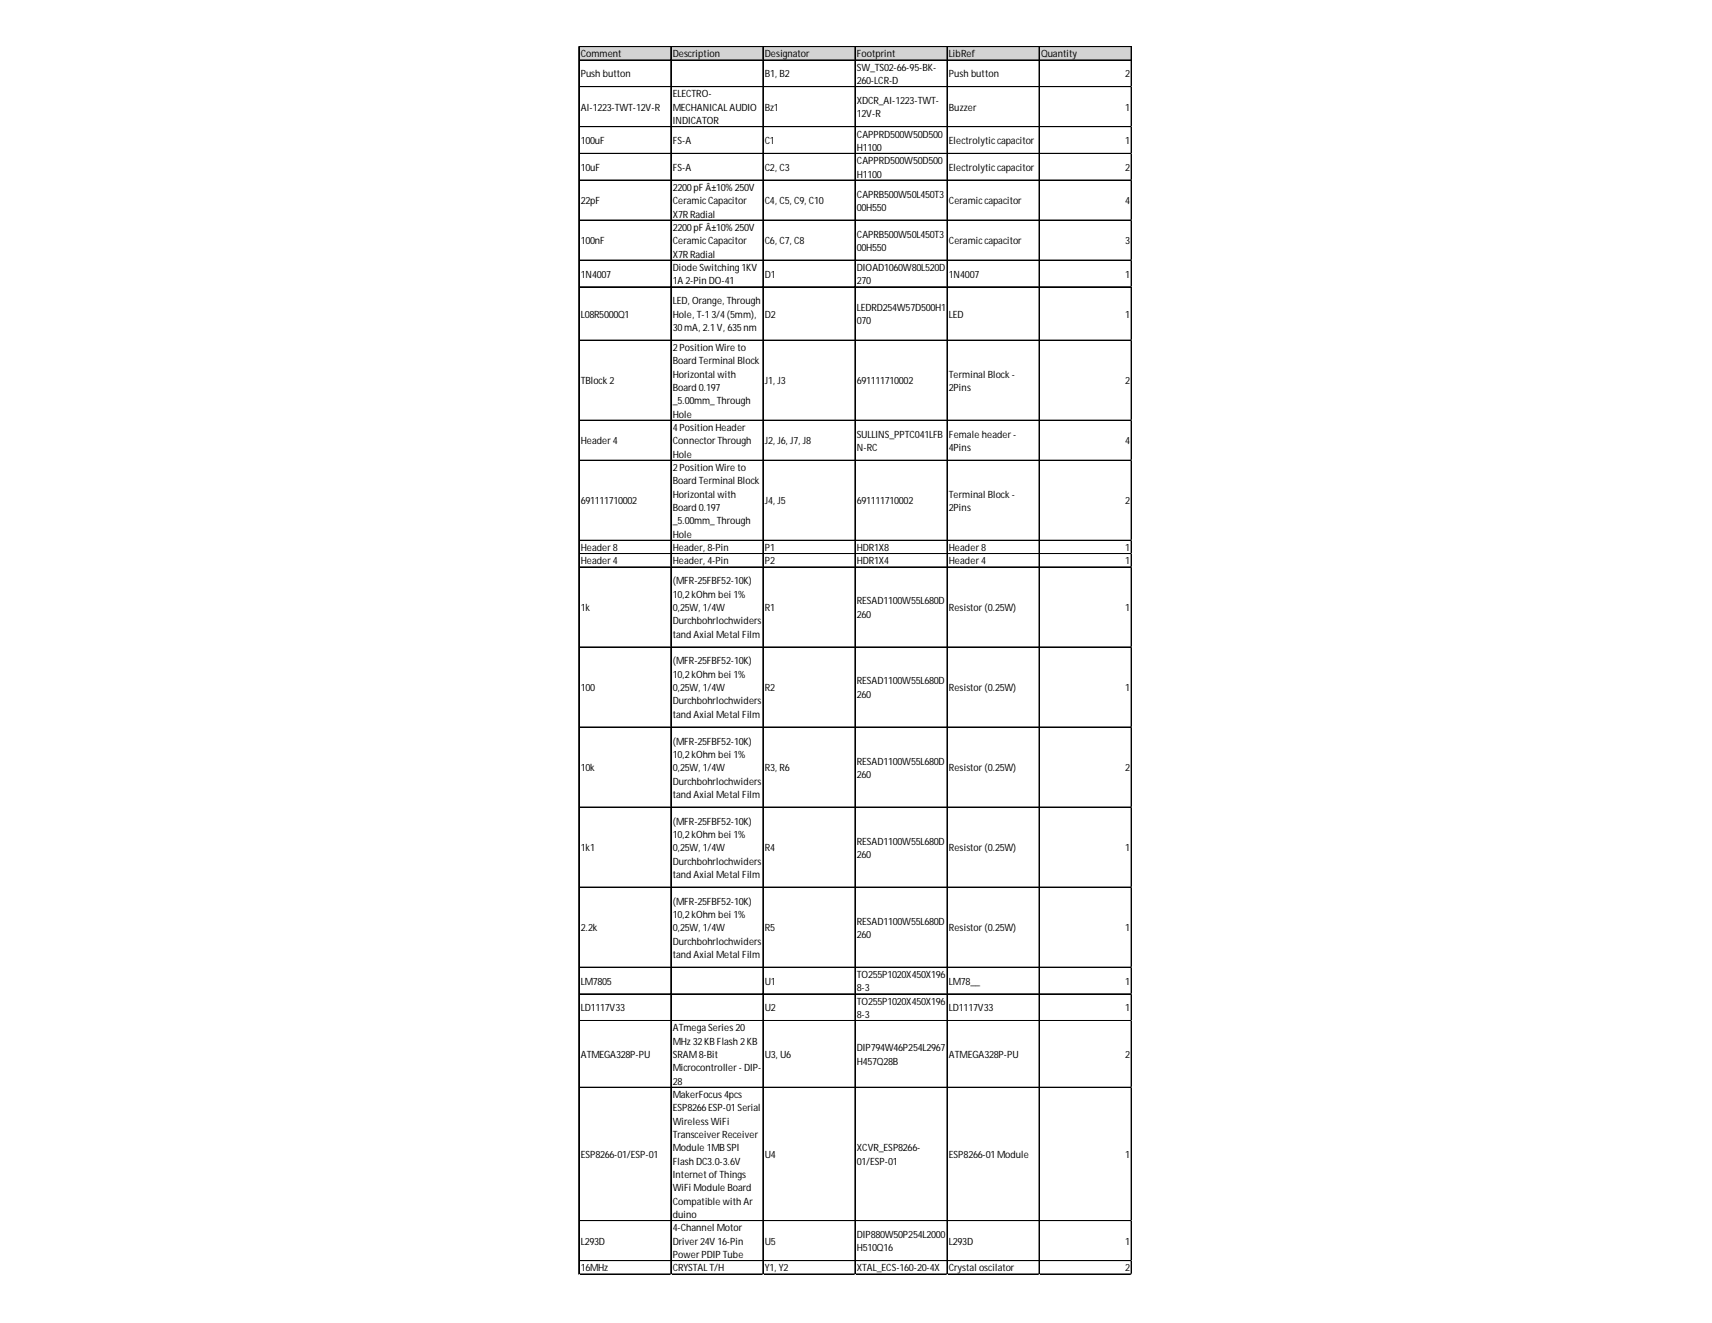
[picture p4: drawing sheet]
<svg xmlns="http://www.w3.org/2000/svg" width="279mm" height="216mm" viewBox="0 0 279 216" stroke-linecap="round" stroke-linejoin="round" font-family="sans-serif">
<defs><g id="words">
<g font-size="1.6">
<text x="94.8" y="9.4">Comment</text>
<text x="109.8" y="9.4">Description</text>
<text x="124.8" y="9.4">Designator</text>
<text x="139.8" y="9.4">Footprint</text>
<text x="139.8" y="11.6">SW_TS02-66-95-BK-</text>
<text x="154.9" y="9.4">LibRef</text>
<text x="169.9" y="9.4">Quantity</text>
<text x="94.8" y="12.6">Push button</text>
<text x="109.8" y="15.9">ELECTRO-</text>
<text x="124.8" y="12.6">B1, B2</text>
<text x="139.8" y="13.7">260-LCR-D</text>
<text x="139.8" y="17">XDCR_AI-1223-TWT-</text>
<text x="154.9" y="12.6">Push button</text>
<text x="183.6" y="12.6">2</text>
<text x="94.8" y="18.1">AI-1223-TWT-12V-R</text>
<text x="94.8" y="23.5">100uF</text>
<text x="109.8" y="18.1">MECHANICALAUDIO</text>
<text x="109.8" y="20.3">INDICATOR</text>
<text x="109.8" y="23.5">FS-A</text>
<text x="124.8" y="18.1">Bz1</text>
<text x="124.8" y="23.5">C1</text>
<text x="139.8" y="19.2">12V-R</text>
<text x="139.8" y="22.4">CAPPRD500W50D500</text>
<text x="154.9" y="18.1">Buzzer</text>
<text x="154.9" y="23.5">Electrolyticcapacitor</text>
<text x="183.6" y="18.1">1</text>
<text x="183.6" y="23.5">1</text>
<text x="94.8" y="27.9">10uF</text>
<text x="109.8" y="27.9">FS-A</text>
<text x="124.8" y="27.9">C2, C3</text>
<text x="139.8" y="24.6">H1100</text>
<text x="139.8" y="26.8">CAPPRD500W50D500</text>
<text x="139.8" y="29">H1100</text>
<text x="154.9" y="27.9">Electrolyticcapacitor</text>
<text x="183.6" y="27.9">2</text>
<text x="94.8" y="33.3">22pF</text>
<text x="109.8" y="31.1">2200pF Â±10% 250V</text>
<text x="109.8" y="33.3">CeramicCapacitor</text>
<text x="109.8" y="35.5">X7R Radial</text>
<text x="124.8" y="33.3">C4, C5, C9, C10</text>
<text x="139.8" y="32.2">CAPRB500W50L450T3</text>
<text x="139.8" y="34.4">00H550</text>
<text x="154.9" y="33.3">Ceramiccapacitor</text>
<text x="183.6" y="33.3">4</text>
<text x="94.8" y="39.9">100nF</text>
<text x="109.8" y="37.7">2200pF Â±10% 250V</text>
<text x="109.8" y="39.9">CeramicCapacitor</text>
<text x="124.8" y="39.9">C6, C7, C8</text>
<text x="139.8" y="38.8">CAPRB500W50L450T3</text>
<text x="139.8" y="40.9">00H550</text>
<text x="154.9" y="39.9">Ceramiccapacitor</text>
<text x="183.6" y="39.9">3</text>
<text x="94.8" y="45.3">1N4007</text>
<text x="109.8" y="42">X7R Radial</text>
<text x="109.8" y="44.2">Diode Switching 1KV</text>
<text x="109.8" y="46.4">1A 2-Pin DO-41</text>
<text x="124.8" y="45.3">D1</text>
<text x="139.8" y="44.2">DIOAD1060W80L520D</text>
<text x="139.8" y="46.4">270</text>
<text x="154.9" y="45.3">1N4007</text>
<text x="183.6" y="45.3">1</text>
<text x="94.8" y="51.8">L08R5000Q1</text>
<text x="109.8" y="49.7">LED, Orange, Through</text>
<text x="109.8" y="51.8">Hole, T-13/4(5mm),</text>
<text x="124.8" y="51.8">D2</text>
<text x="139.8" y="50.7">LEDRD254W57D500H1</text>
<text x="139.8" y="52.9">070</text>
<text x="154.9" y="51.8">LED</text>
<text x="183.6" y="51.8">1</text>
<text x="109.8" y="54">30mA, 2.1V, 635nm</text>
<text x="109.8" y="57.3">2Position Wire to</text>
<text x="109.8" y="59.5">Board Terminal Block</text>
<text x="94.8" y="62.7">TBlock 2</text>
<text x="109.8" y="61.6">Horizontal with</text>
<text x="109.8" y="63.8">Board 0.197</text>
<text x="109.8" y="66">_5.00mm_Through</text>
<text x="124.8" y="62.7">J1, J3</text>
<text x="139.8" y="62.7">691111710002</text>
<text x="154.9" y="61.6">Terminal Block -</text>
<text x="154.9" y="63.8">2Pins</text>
<text x="183.6" y="62.7">2</text>
<text x="109.8" y="68.2">Hole</text>
<text x="109.8" y="70.3">4Position Header</text>
<text x="139.8" y="71.4">SULLINS_PPTC041LFB</text>
<text x="154.9" y="71.4">Female header-</text>
<text x="94.8" y="72.5">Header4</text>
<text x="109.8" y="72.5">ConnectorThrough</text>
<text x="109.8" y="74.7">Hole</text>
<text x="109.8" y="76.9">2Position Wire to</text>
<text x="124.8" y="72.5">J2, J6, J7, J8</text>
<text x="139.8" y="73.6">N-RC</text>
<text x="154.9" y="73.6">4Pins</text>
<text x="183.6" y="72.5">4</text>
<text x="94.8" y="82.3">691111710002</text>
<text x="109.8" y="79">Board Terminal Block</text>
<text x="109.8" y="81.2">Horizontal with</text>
<text x="109.8" y="83.4">Board 0.197</text>
<text x="124.8" y="82.3">J4, J5</text>
<text x="139.8" y="82.3">691111710002</text>
<text x="154.9" y="81.2">Terminal Block -</text>
<text x="154.9" y="83.4">2Pins</text>
<text x="183.6" y="82.3">2</text>
<text x="94.8" y="89.9">Header8</text>
<text x="109.8" y="85.6">_5.00mm_Through</text>
<text x="109.8" y="87.8">Hole</text>
<text x="109.8" y="89.9">Header, 8-Pin</text>
<text x="124.8" y="89.9">P1</text>
<text x="139.8" y="89.9">HDR1X8</text>
<text x="154.9" y="89.9">Header8</text>
<text x="183.6" y="89.9">1</text>
<text x="94.8" y="92.1">Header4</text>
<text x="109.8" y="92.1">Header, 4-Pin</text>
<text x="109.8" y="95.4">(MFR-25FBF52-10K)</text>
<text x="124.8" y="92.1">P2</text>
<text x="139.8" y="92.1">HDR1X4</text>
<text x="154.9" y="92.1">Header4</text>
<text x="183.6" y="92.1">1</text>
<text x="94.8" y="99.7">1k</text>
<text x="109.8" y="97.5">10,2kOhm bei 1%</text>
<text x="109.8" y="99.7">0,25W, 1/4W</text>
<text x="109.8" y="101.9">Durchbohrlochwiders</text>
<text x="124.8" y="99.7">R1</text>
<text x="139.8" y="98.6">RESAD1100W55L680D</text>
<text x="139.8" y="100.8">260</text>
<text x="154.9" y="99.7">Resistor(0.25W)</text>
<text x="183.6" y="99.7">1</text>
<text x="109.8" y="104.1">tand Axial Metal Film</text>
<text x="94.8" y="112.8">100</text>
<text x="109.8" y="108.4">(MFR-25FBF52-10K)</text>
<text x="109.8" y="110.6">10,2kOhm bei 1%</text>
<text x="109.8" y="112.8">0,25W, 1/4W</text>
<text x="124.8" y="112.8">R2</text>
<text x="139.8" y="111.7">RESAD1100W55L680D</text>
<text x="139.8" y="113.9">260</text>
<text x="154.9" y="112.8">Resistor(0.25W)</text>
<text x="183.6" y="112.8">1</text>
<text x="109.8" y="115">Durchbohrlochwiders</text>
<text x="109.8" y="117.1">tand Axial Metal Film</text>
<text x="94.8" y="125.9">10k</text>
<text x="109.8" y="121.5">(MFR-25FBF52-10K)</text>
<text x="109.8" y="123.7">10,2kOhm bei 1%</text>
<text x="109.8" y="125.9">0,25W, 1/4W</text>
<text x="124.8" y="125.9">R3, R6</text>
<text x="139.8" y="124.8">RESAD1100W55L680D</text>
<text x="154.9" y="125.9">Resistor(0.25W)</text>
<text x="183.6" y="125.9">2</text>
<text x="109.8" y="128">Durchbohrlochwiders</text>
<text x="109.8" y="130.2">tand Axial Metal Film</text>
<text x="139.8" y="126.9">260</text>
<text x="109.8" y="134.6">(MFR-25FBF52-10K)</text>
<text x="109.8" y="136.7">10,2kOhm bei 1%</text>
<text x="139.8" y="137.8">RESAD1100W55L680D</text>
<text x="94.8" y="138.9">1k1</text>
<text x="109.8" y="138.9">0,25W, 1/4W</text>
<text x="109.8" y="141.1">Durchbohrlochwiders</text>
<text x="109.8" y="143.3">tand Axial Metal Film</text>
<text x="124.8" y="138.9">R4</text>
<text x="139.8" y="140">260</text>
<text x="154.9" y="138.9">Resistor(0.25W)</text>
<text x="183.6" y="138.9">1</text>
<text x="109.8" y="147.6">(MFR-25FBF52-10K)</text>
<text x="109.8" y="149.8">10,2kOhm bei 1%</text>
<text x="94.8" y="152">2.2k</text>
<text x="109.8" y="152">0,25W, 1/4W</text>
<text x="109.8" y="154.2">Durchbohrlochwiders</text>
<text x="124.8" y="152">R5</text>
<text x="139.8" y="150.9">RESAD1100W55L680D</text>
<text x="139.8" y="153.1">260</text>
<text x="154.9" y="152">Resistor(0.25W)</text>
<text x="183.6" y="152">1</text>
<text x="94.8" y="160.7">LM7805</text>
<text x="109.8" y="156.3">tand Axial Metal Film</text>
<text x="124.8" y="160.7">U1</text>
<text x="139.8" y="159.6">TO255P1020X450X196</text>
<text x="139.8" y="161.8">8-3</text>
<text x="154.9" y="160.7">LM78__</text>
<text x="183.6" y="160.7">1</text>
<text x="94.8" y="165">LD1117V33</text>
<text x="124.8" y="165">U2</text>
<text x="139.8" y="164">TO255P1020X450X196</text>
<text x="139.8" y="166.1">8-3</text>
<text x="154.9" y="165">LD1117V33</text>
<text x="183.6" y="165">1</text>
<text x="94.8" y="172.7">ATMEGA328P-PU</text>
<text x="109.8" y="168.3">ATmega Series20</text>
<text x="109.8" y="170.5">MHz 32KB Flash 2KB</text>
<text x="109.8" y="172.7">SRAM8-Bit</text>
<text x="124.8" y="172.7">U3, U6</text>
<text x="139.8" y="171.6">DIP794W46P254L2967</text>
<text x="139.8" y="173.7">H457Q28B</text>
<text x="154.9" y="172.7">ATMEGA328P-PU</text>
<text x="183.6" y="172.7">2</text>
<text x="109.8" y="174.8">Microcontroller- DIP-</text>
<text x="109.8" y="177">28</text>
<text x="109.8" y="179.2">MakerFocus4pcs</text>
<text x="109.8" y="181.4">ESP8266ESP-01Serial</text>
<text x="109.8" y="183.5">WirelessWiFi</text>
<text x="109.8" y="185.7">TransceiverReceiver</text>
<text x="94.8" y="189">ESP8266-01/ESP-01</text>
<text x="109.8" y="187.9">Module 1MB SPI</text>
<text x="109.8" y="190.1">Flash DC3.0-3.6V</text>
<text x="124.8" y="189">U4</text>
<text x="139.8" y="187.9">XCVR_ESP8266-</text>
<text x="139.8" y="190.1">01/ESP-01</text>
<text x="154.9" y="189">ESP8266-01Module</text>
<text x="183.6" y="189">1</text>
<text x="109.8" y="192.3">Internet ofThings</text>
<text x="109.8" y="194.4">WiFi Module Board</text>
<text x="109.8" y="196.6">Compatible with Ar</text>
<text x="94.8" y="203.1">L293D</text>
<text x="109.8" y="198.8">duino</text>
<text x="109.8" y="201">4-Channel Motor</text>
<text x="109.8" y="203.1">Driver24V 16-Pin</text>
<text x="124.8" y="203.1">U5</text>
<text x="139.8" y="202">DIP880W50P254L2000</text>
<text x="154.9" y="203.1">L293D</text>
<text x="183.6" y="203.1">1</text>
<text x="94.8" y="207.5">16MHz</text>
<text x="109.8" y="205.3">PowerPDIP Tube</text>
<text x="109.8" y="207.5">CRYSTALT/H</text>
<text x="124.8" y="207.5">Y1, Y2</text>
<text x="139.8" y="204.2">H510Q16</text>
<text x="139.8" y="207.5">XTAL_ECS-160-20-4X</text>
<text x="154.9" y="207.5">Crystal oscilator</text>
<text x="183.6" y="207.5">2</text>
</g>
</g></defs>
<path d="M94.5 7.7h90.3v2.2h-90.3z" fill="#d3d3d3"/>
<g fill="none" stroke="#000" stroke-width=".16">
<path d="M94.4 7.6v200.4M94.5 7.6v200.4M94.6 7.6h90.1M94.6 7.7h90.1M94.6 9.8h90.1M94.6 14.1h90.1M94.6 14.2h90.1M109.5 7.7v200.3M124.5 7.7v200.3M124.6 7.7v200.3M139.5 7.7v200.3M139.6 7.7v200.3"/>
<path d="M154.5 7.7v200.3M154.6 7.7v200.3M169.6 7.7v200.3M184.6 7.7v200.3M184.7 7.7v200.3M94.6 20.7h90.1M94.6 25h90.1M94.6 25.1h90.1M94.6 29.4h90.1M94.6 35.9h90.1M94.6 36h90.1M94.6 42.4h90.1"/>
<path d="M94.6 42.5h90.1M94.6 46.8h90.1M94.6 55.5h90.1M94.6 55.6h90.1M94.6 68.6h90.1M94.6 75.1h90.1M94.6 88.2h90.1M94.6 90.3h90.1M94.6 90.4h90.1M94.6 92.5h90.1M94.6 92.6h90.1M94.6 105.6h90.1"/>
<path d="M94.6 118.6h90.1M94.6 118.7h90.1M94.6 131.7h90.1M94.6 131.8h90.1M94.6 144.8h90.1M94.6 157.8h90.1M94.6 157.9h90.1M94.6 162.2h90.1M94.6 166.5h90.1M94.6 166.6h90.1M94.6 177.4h90.1M94.6 177.5h90.1"/>
<path d="M94.6 199.2h90.1M94.6 205.7h90.1M94.6 205.8h90.1M94.6 207.9h90.1M94.6 208h90.1"/>
</g>
<path d="M94.4 208v.1" fill="none" stroke="#d4d4d4" stroke-width=".16"/>
<path d="M94.4 208l.2 .1z" fill="#d4d4d4"/>
<path d="M109.5 208v.1" fill="none" stroke="#d4d4d4" stroke-width=".16"/>
<path d="M109.5 208l.1 .1z" fill="#d4d4d4"/>
<path d="M124.5 208v.1" fill="none" stroke="#d4d4d4" stroke-width=".16"/>
<path d="M124.5 208l.1 .1z" fill="#d4d4d4"/>
<path d="M139.5 208v.1" fill="none" stroke="#d4d4d4" stroke-width=".16"/>
<path d="M139.5 208l.1 .1z" fill="#d4d4d4"/>
<path d="M154.5 208v.1" fill="none" stroke="#d4d4d4" stroke-width=".16"/>
<path d="M154.5 208l.2 .1z" fill="#d4d4d4"/>
<path d="M169.6 208v.1" fill="none" stroke="#d4d4d4" stroke-width=".16"/>
<path d="M169.6 208l.1 .1z" fill="#d4d4d4"/>
<path d="M184.6 208v.1" fill="none" stroke="#d4d4d4" stroke-width=".16"/>
<path d="M184.6 208l.1 .1z" fill="#d4d4d4"/>
<path d="M184.7 14.1h.1" fill="none" stroke="#d4d4d4" stroke-width=".16"/>
<path d="M184.7 14.1l.1 .1z" fill="#d4d4d4"/>
<path d="M184.7 20.7h.1" fill="none" stroke="#d4d4d4" stroke-width=".16"/>
<path d="M184.7 20.7l.1 .1z" fill="#d4d4d4"/>
<path d="M184.7 25h.1" fill="none" stroke="#d4d4d4" stroke-width=".16"/>
<path d="M184.7 25l.1 .1z" fill="#d4d4d4"/>
<path d="M184.7 29.4h.1" fill="none" stroke="#d4d4d4" stroke-width=".16"/>
<path d="M184.7 29.4l.1 .1z" fill="#d4d4d4"/>
<path d="M184.7 35.9h.1" fill="none" stroke="#d4d4d4" stroke-width=".16"/>
<path d="M184.7 35.9l.1 .1z" fill="#d4d4d4"/>
<path d="M184.7 42.4h.1" fill="none" stroke="#d4d4d4" stroke-width=".16"/>
<path d="M184.7 42.4l.1 .1z" fill="#d4d4d4"/>
<path d="M184.7 46.8h.1" fill="none" stroke="#d4d4d4" stroke-width=".16"/>
<path d="M184.7 46.8l.1 .1z" fill="#d4d4d4"/>
<path d="M184.7 55.5h.1" fill="none" stroke="#d4d4d4" stroke-width=".16"/>
<path d="M184.7 55.5l.1 .1z" fill="#d4d4d4"/>
<path d="M184.7 68.6h.1" fill="none" stroke="#d4d4d4" stroke-width=".16"/>
<path d="M184.7 68.6l.1 .1z" fill="#d4d4d4"/>
<path d="M184.7 75.1h.1" fill="none" stroke="#d4d4d4" stroke-width=".16"/>
<path d="M184.7 75.1l.1 .1z" fill="#d4d4d4"/>
<path d="M184.7 88.2h.1" fill="none" stroke="#d4d4d4" stroke-width=".16"/>
<path d="M184.7 88.2l.1 .1z" fill="#d4d4d4"/>
<path d="M184.7 90.3h.1" fill="none" stroke="#d4d4d4" stroke-width=".16"/>
<path d="M184.7 90.3l.1 .1z" fill="#d4d4d4"/>
<path d="M184.7 92.5h.1" fill="none" stroke="#d4d4d4" stroke-width=".16"/>
<path d="M184.7 92.5l.1 .1z" fill="#d4d4d4"/>
<path d="M184.7 105.6h.1" fill="none" stroke="#d4d4d4" stroke-width=".16"/>
<path d="M184.7 105.6l.1 .1z" fill="#d4d4d4"/>
<path d="M184.7 118.6h.1" fill="none" stroke="#d4d4d4" stroke-width=".16"/>
<path d="M184.7 118.6l.1 .1z" fill="#d4d4d4"/>
<path d="M184.7 131.7h.1" fill="none" stroke="#d4d4d4" stroke-width=".16"/>
<path d="M184.7 131.7l.1 .1z" fill="#d4d4d4"/>
<path d="M184.7 144.8h.1" fill="none" stroke="#d4d4d4" stroke-width=".16"/>
<path d="M184.7 144.8l.1 .1z" fill="#d4d4d4"/>
<path d="M184.7 157.8h.1" fill="none" stroke="#d4d4d4" stroke-width=".16"/>
<path d="M184.7 157.8l.1 .1z" fill="#d4d4d4"/>
<path d="M184.7 162.2h.1" fill="none" stroke="#d4d4d4" stroke-width=".16"/>
<path d="M184.7 162.2l.1 .1z" fill="#d4d4d4"/>
<path d="M184.7 166.5h.1" fill="none" stroke="#d4d4d4" stroke-width=".16"/>
<path d="M184.7 166.5l.1 .1z" fill="#d4d4d4"/>
<path d="M184.7 177.4h.1" fill="none" stroke="#d4d4d4" stroke-width=".16"/>
<path d="M184.7 177.4l.1 .1z" fill="#d4d4d4"/>
<path d="M184.7 199.2h.1" fill="none" stroke="#d4d4d4" stroke-width=".16"/>
<path d="M184.7 199.2l.1 .1z" fill="#d4d4d4"/>
<path d="M184.7 205.7h.1" fill="none" stroke="#d4d4d4" stroke-width=".16"/>
<path d="M184.7 205.7l.1 .1z" fill="#d4d4d4"/>
<path d="M184.7 207.9h.1" fill="none" stroke="#d4d4d4" stroke-width=".16"/>
<path d="M184.7 207.9l.1 .1z" fill="#d4d4d4"/>
<use href="#words"/>
</svg>
